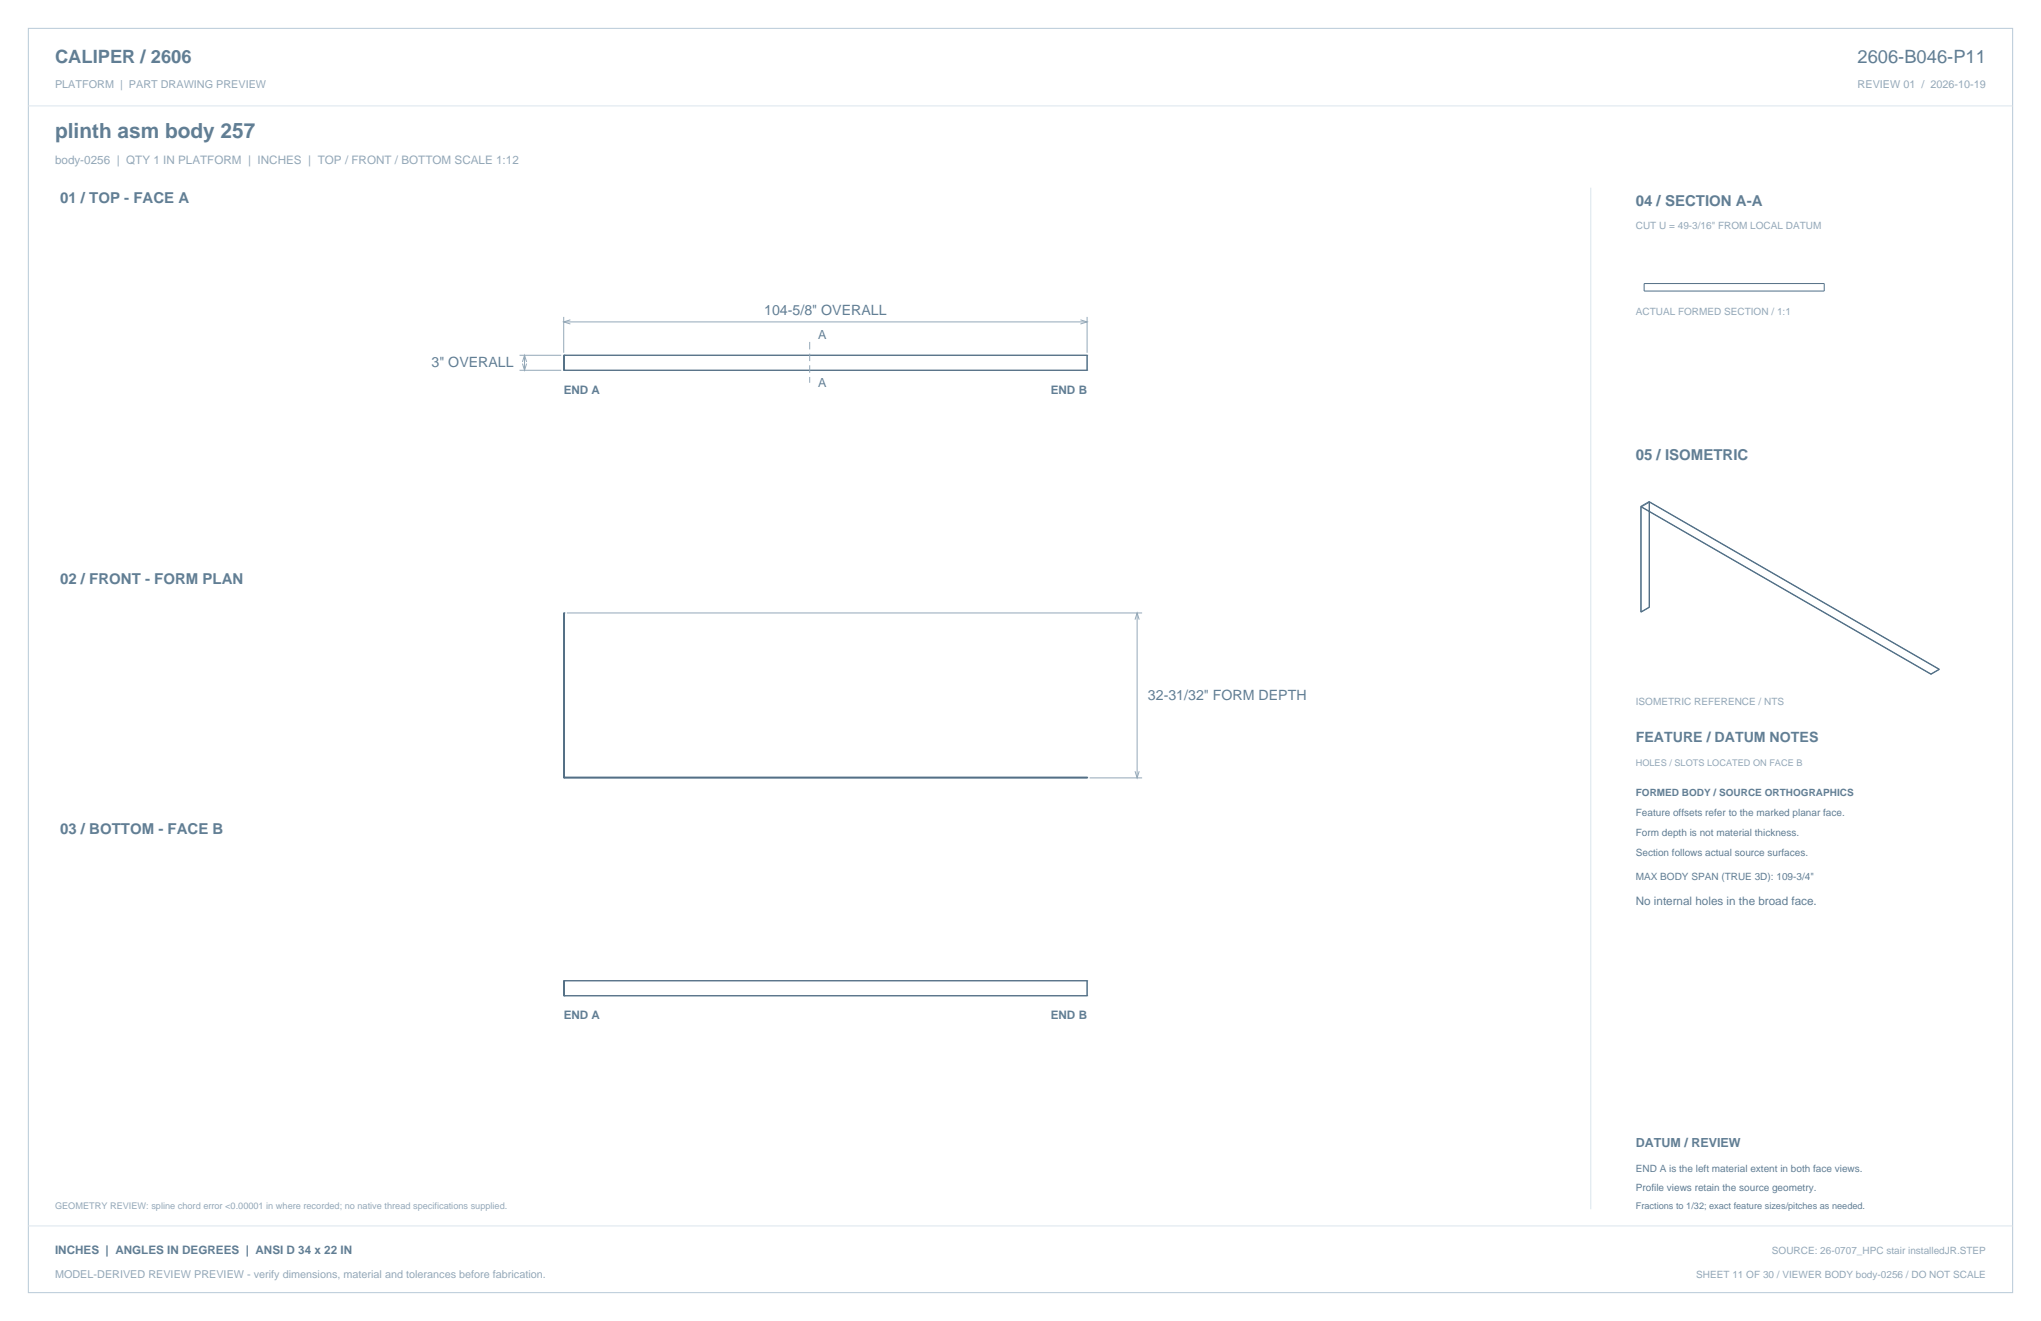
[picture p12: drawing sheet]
<svg xmlns="http://www.w3.org/2000/svg" width="864mm" height="559mm" viewBox="0 0 864 559" stroke-linecap="round" stroke-linejoin="round" font-family="sans-serif">
<defs><g id="words">
<text font-size="8.8" fill="#617e94" x="23.3" y="58.2">plinth asm body 257</text>
<g font-size="7.8" fill="#617e94">
<text x="23.3" y="26.8">CALIPER / 2606</text>
<text x="786" y="26.8">2606-B046-P11</text>
</g>
<g font-size="6.3" fill="#617e94">
<text x="25.4" y="86.1">01 / TOP - FACE A</text>
<text x="692.1" y="87.1">04 / SECTION A-A</text>
<text x="692.1" y="194.4">05 / ISOMETRIC</text>
<text x="25.4" y="246.9">02 / FRONT - FORM PLAN</text>
<text x="25.4" y="352.8">03 / BOTTOM - FACE B</text>
</g>
<g font-size="6" fill="#617e94">
<text x="323.4" y="133.3">104-5/8&quot; OVERALL</text>
<text x="182.6" y="155.2">3&quot; OVERALL</text>
<text x="485.7" y="295.9">32-31/32&quot; FORM DEPTH</text>
<text x="692.1" y="314">FEATURE / DATUM NOTES</text>
</g>
<g font-size="5.3" fill="#617e94">
<text x="346.1" y="143.6">A</text>
<text x="346.1" y="163.7">A</text>
<text x="692.1" y="485.1">DATUM / REVIEW</text>
</g>
<text font-size="4.9" fill="#93a8b9" x="23.3" y="69.5">body-0256 | QTY 1 IN PLATFORM | INCHES | TOP / FRONT / BOTTOM SCALE 1:12</text>
<g font-size="4.9" fill="#617e94">
<text x="238.5" y="166.9">END A</text>
<text x="444.6" y="166.9">END B</text>
<text x="692.1" y="382.8">No internal holes in the broad face.</text>
<text x="238.5" y="431.1">END A</text>
<text x="444.6" y="431.1">END B</text>
<text x="23.3" y="530.6">INCHES | ANGLES IN DEGREES | ANSI D 34 x 22 IN</text>
</g>
<g font-size="4.6" fill="#93a8b9">
<text x="23.3" y="37">PLATFORM | PART DRAWING PREVIEW</text>
<text x="786" y="37">REVIEW 01 / 2026-10-19</text>
<text x="23.3" y="540.5">MODEL-DERIVED REVIEW PREVIEW - verify dimensions, material and tolerances before fabrication.</text>
</g>
<g font-size="4.2" fill="#93a8b9">
<text x="692.1" y="97">CUT U = 49-3/16&quot; FROM LOCAL DATUM</text>
<text x="692.1" y="133.3">ACTUAL FORMED SECTION / 1:1</text>
<text x="692.1" y="298.1">ISOMETRIC REFERENCE / NTS</text>
<text x="749.7" y="530.6">SOURCE: 26-0707_HPC stair installedJR.STEP</text>
<text x="717.7" y="540.5">SHEET 11 OF 30 / VIEWER BODY body-0256 / DO NOT SCALE</text>
</g>
<g font-size="4.2" fill="#617e94">
<text x="692.1" y="336.9">FORMED BODY / SOURCE ORTHOGRAPHICS</text>
<text x="692.1" y="345.4">Feature offsets refer to the marked planar face.</text>
<text x="692.1" y="353.8">Form depth is not material thickness.</text>
<text x="692.1" y="362.3">Section follows actual source surfaces.</text>
<text x="692.1" y="372.2">MAX BODY SPAN (TRUE 3D): 109-3/4&quot;</text>
<text x="692.1" y="495.7">END A is the left material extent in both face views.</text>
<text x="692.1" y="503.8">Profile views retain the source geometry.</text>
</g>
<g font-size="3.9" fill="#93a8b9">
<text x="692.1" y="323.8">HOLES / SLOTS LOCATED ON FACE B</text>
<text x="23.3" y="511.5">GEOMETRY REVIEW: spline chord error &lt;0.00001 in where recorded; no native thread specifications supplied.</text>
</g>
<text font-size="3.9" fill="#617e94" x="692.1" y="511.5">Fractions to 1/32; exact feature sizes/pitches as needed.</text>
</g></defs>
<path d="M12 12h839.6v534.8h-839.6z" fill="none" stroke="#b8cad8" stroke-width=".42"/>
<path d="M12 44.8h839.6M673.1 79.4v432.1M12 518.6h839.6" fill="none" stroke="#dbe5ed" stroke-width=".42"/>
<g fill="none" stroke="#536f85" stroke-width=".42">
<path d="M695.7 119.9h76.2v3.2h-76.2zM238.5 150.3h221.5v6.3h-221.5zM238.8 150.3v6.3M694.3 214.2v44.7M694.3 214.2l.1 .3M694.3 214.2l122.7 70.9M694.4 214.5v44.4M694.4 214.5l122.6 70.8M697.8 212.2v44.6M697.8 212.2l-3.5 2M697.8 212.2l122.8 70.9M697.8 212.2l.1 .2"/>
<path d="M697.9 212.4v44.5M697.9 212.4l-3.5 2.1M697.9 212.4l122.7 70.8M694.3 258.9h.1M697.8 256.8l-3.5 2.1M697.8 256.8l.1 .1M697.9 256.9l-3.5 2M817 285.1v.2M820.6 283.1v.1M820.6 283.2l-3.6 2.1M820.6 283.1l-3.6 2M238.8 328.8v-69.5h-.3v69.8"/>
<path d="M238.8 328.8h221.2v.3h-221.5M238.8 328.8l-.3 .3M238.5 414.9h221.5v6.3h-221.5zM238.8 414.9v6.3"/>
</g>
<g fill="none" stroke="#93a8b9" stroke-width=".42">
<path d="M238.5 134.1v15.1M238.5 136.2h221.5M241.3 135.3l-2.8 .9 2.8 .9M457.2 135.3l2.8 .9-2.8 .9M460 134.1v15.1M219.8 150.3h17.7M219.8 156.6h17.7M221.1 153.1l.8-2.8 .9 2.8M221.1 153.8l.8 2.8 .9-2.8M221.9 150.3v6.3M239.8 259.3h243.5M481.1 259.3v69.8"/>
<path d="M480.3 262.1l.8-2.8 .9 2.8M461 329.1h22.3M480.3 326.2l.8 2.9 .9-2.9"/>
</g>
<path d="M342.6 144.6v17.3" fill="none" stroke="#93a8b9" stroke-width=".42" stroke-dasharray="3.2 1.8" stroke-linecap="butt"/>
<use href="#words"/>
</svg>
